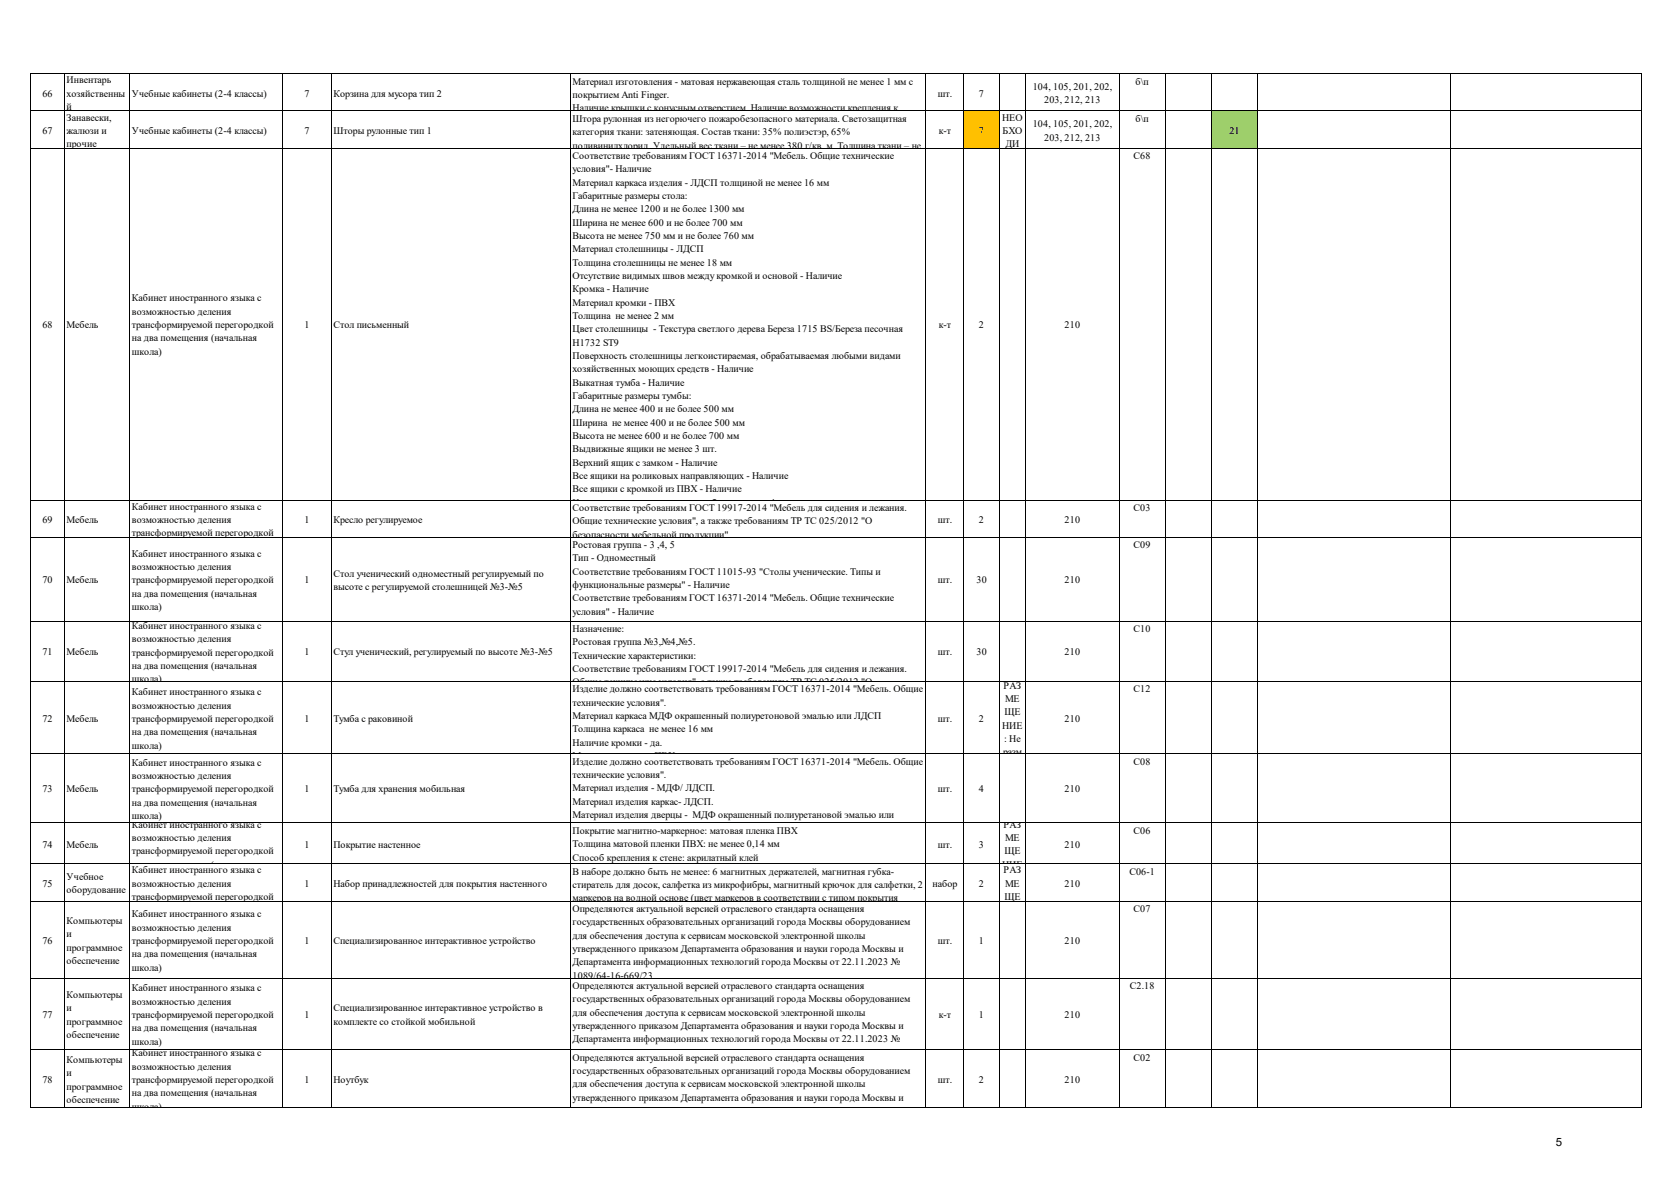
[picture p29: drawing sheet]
<svg xmlns="http://www.w3.org/2000/svg" width="297mm" height="210mm" viewBox="0 0 297 210" stroke-linecap="round" stroke-linejoin="round" font-family="sans-serif">
<defs><g id="words">
<text font-size="2" x="276.5" y="203.8">5</text>
<g font-size="1.8">
<text x="7.5" y="17.2">66</text>
<text x="11.8" y="14.8">Инвентарь</text>
<text x="11.8" y="17.2">хозяйственны</text>
<text x="23.4" y="17.2">Учебные кабинеты (2-4 классы)</text>
<text x="54.1" y="17.2">7</text>
<text x="59.3" y="17.2">Корзина для мусора тип 2</text>
<text x="101.8" y="15.1">Материал изготовления - матовая нержавеющая сталь толщиной не менее 1 мм с</text>
<text x="101.8" y="17.4">покрытием Anti Finger.</text>
<text x="166.7" y="17.2">шт.</text>
<text x="174" y="17.2">7</text>
<text x="183.6" y="16">104, 105, 201, 202,</text>
<text x="201.8" y="15.1">б\п</text>
<text x="7.5" y="23.8">67</text>
<text x="11.8" y="19.6">й</text>
<text x="11.8" y="21.4">Занавески,</text>
<text x="11.8" y="23.8">жалюзи и</text>
<text x="23.4" y="23.8">Учебные кабинеты (2-4 классы)</text>
<text x="54.1" y="23.8">7</text>
<text x="59.3" y="23.8">Шторы рулонные тип 1</text>
<text x="101.8" y="19.8">Наличие крышки с конусным отверстием Наличие возможности крепления к</text>
<text x="101.8" y="21.7">Штора рулонная из негорючего пожаробезопасного материала. Светозащитная</text>
<text x="166.9" y="23.8">к-т</text>
<text x="174" y="23.8">7</text>
<text x="178.1" y="21.4">НЕО</text>
<text x="178.2" y="23.8">БХО</text>
<text x="183.6" y="22.6">104, 105, 201, 202,</text>
<text x="185.6" y="18.4">203, 212, 213</text>
<text x="201.8" y="21.7">б\п</text>
<text x="218.5" y="23.8">21</text>
<text x="11.8" y="26.2">прочие</text>
<text x="101.8" y="24">категория ткани: затеняющая. Состав ткани: 35% полиэстэр, 65%</text>
<text x="101.8" y="26.4">поливинилхлорид Удельный вес ткани – не менее 380 г/кв м Толщина ткани – не</text>
<text x="101.8" y="28.3">Соответствие требованиям ГОСТ 16371-2014 &quot;Мебель. Общие технические</text>
<text x="178.7" y="26.2">ДИ</text>
<text x="185.6" y="25">203, 212, 213</text>
<text x="201.5" y="28.3">С68</text>
<text x="101.8" y="30.7">условия&quot;- Наличие</text>
<text x="101.8" y="33">Материал каркаса изделия - ЛДСП толщиной не менее 16 мм</text>
<text x="101.8" y="35.4">Габаритные размеры стола:</text>
<text x="101.8" y="37.8">Длина не менее 1200 и не более 1300 мм</text>
<text x="101.8" y="40.1">Ширина не менее 600 и не более 700 мм</text>
<text x="101.8" y="42.5">Высота не менее 750 мм и не более 760 мм</text>
<text x="101.8" y="44.9">Материал столешницы - ЛДСП</text>
<text x="101.8" y="47.2">Толщина столешницы не менее 18 мм</text>
<text x="23.4" y="53.6">Кабинет иностранного языка с</text>
<text x="101.8" y="49.6">Отсутствие видимых швов между кромкой и основой - Наличие</text>
<text x="101.8" y="52">Кромка - Наличие</text>
<text x="7.5" y="58.3">68</text>
<text x="11.8" y="58.3">Мебель</text>
<text x="23.4" y="56">возможностью деления</text>
<text x="23.4" y="58.3">трансформируемой перегородкой</text>
<text x="54.1" y="58.3">1</text>
<text x="59.3" y="58.3">Стол письменный</text>
<text x="101.8" y="54.4">Материал кромки - ПВХ</text>
<text x="101.8" y="56.7">Толщина не менее 2 мм</text>
<text x="101.8" y="59.1">Цвет столешницы - Текстура светлого дерева Береза 1715 BS/Береза песочная</text>
<text x="166.9" y="58.3">к-т</text>
<text x="174" y="58.3">2</text>
<text x="189.2" y="58.3">210</text>
<text x="23.4" y="60.7">на два помещения (начальная</text>
<text x="23.4" y="63.1">школа)</text>
<text x="101.8" y="61.5">H1732 ST9</text>
<text x="101.8" y="63.8">Поверхность столешницы легкоистираемая, обрабатываемая любыми видами</text>
<text x="101.8" y="66.2">хозяйственных моющих средств - Наличие</text>
<text x="101.8" y="68.6">Выкатная тумба - Наличие</text>
<text x="101.8" y="70.9">Габаритные размеры тумбы:</text>
<text x="101.8" y="73.3">Длина не менее 400 и не более 500 мм</text>
<text x="101.8" y="75.7">Ширина не менее 400 и не более 500 мм</text>
<text x="101.8" y="78.1">Высота не менее 600 и не более 700 мм</text>
<text x="101.8" y="80.4">Выдвижные ящики не менее 3 шт.</text>
<text x="101.8" y="82.8">Верхний ящик с замком - Наличие</text>
<text x="101.8" y="89.9">К</text>
<text x="101.8" y="85.2">Все ящики на роликовых направляющих - Наличие</text>
<text x="101.8" y="87.5">Все ящики с кромкой из ПВХ - Наличие</text>
<text x="126.5" y="89.9">б</text>
<text x="136.9" y="89.9">4</text>
<text x="7.5" y="93">69</text>
<text x="11.8" y="93">Мебель</text>
<text x="23.4" y="90.6">Кабинет иностранного языка с</text>
<text x="23.4" y="93">возможностью деления</text>
<text x="23.4" y="95.3">трансформируемой перегородкой</text>
<text x="54.1" y="93">1</text>
<text x="59.3" y="93">Кресло регулируемое</text>
<text x="101.8" y="90.9">Cоответствие требованиям ГОСТ 19917-2014 &quot;Мебель для сидения и лежания.</text>
<text x="101.8" y="93.2">Общие технические условия&quot;, а также требованиям ТР ТС 025/2012 &quot;О</text>
<text x="101.8" y="95.6">безопасности мебельной продукции&quot;</text>
<text x="166.7" y="93">шт.</text>
<text x="174" y="93">2</text>
<text x="189.2" y="93">210</text>
<text x="201.5" y="90.9">С03</text>
<text x="23.4" y="99">Кабинет иностранного языка с</text>
<text x="23.4" y="101.3">возможностью деления</text>
<text x="101.8" y="97.5">Ростовая группа - 3 ,4, 5</text>
<text x="101.8" y="99.8">Тип - Одноместный</text>
<text x="201.5" y="97.5">С09</text>
<text x="7.5" y="103.7">70</text>
<text x="11.8" y="103.7">Мебель</text>
<text x="23.4" y="103.7">трансформируемой перегородкой</text>
<text x="23.4" y="106.1">на два помещения (начальная</text>
<text x="54.1" y="103.7">1</text>
<text x="59.3" y="102.5">Стол ученический одноместный регулируемый по</text>
<text x="59.3" y="104.9">высоте с регулируемой столешницей №3-№5</text>
<text x="101.8" y="102.2">Соответствие требованиям ГОСТ 11015-93 &quot;Столы ученические. Типы и</text>
<text x="101.8" y="104.6">функциональные размеры&quot; - Наличие</text>
<text x="101.8" y="106.9">Соответствие требованиям ГОСТ 16371-2014 &quot;Мебель. Общие технические</text>
<text x="166.7" y="103.7">шт.</text>
<text x="173.6" y="103.7">30</text>
<text x="189.2" y="103.7">210</text>
<text x="23.4" y="111.8">Кабинет иностранного языка с</text>
<text x="23.4" y="108.5">школа)</text>
<text x="101.8" y="109.3">условия&quot; - Наличие</text>
<text x="101.8" y="112.4">Назначение:</text>
<text x="201.5" y="112.4">С10</text>
<text x="7.5" y="116.5">71</text>
<text x="11.8" y="116.5">Мебель</text>
<text x="23.4" y="114.2">возможностью деления</text>
<text x="23.4" y="116.6">трансформируемой перегородкой</text>
<text x="23.4" y="119">на два помещения (начальная</text>
<text x="54.1" y="116.5">1</text>
<text x="59.3" y="116.5">Стул ученический, регулируемый по высоте №3-№5</text>
<text x="101.8" y="114.7">Ростовая группа №3,№4,№5.</text>
<text x="101.8" y="117.1">Технические характеристики:</text>
<text x="101.8" y="119.5">Cоответствие требованиям ГОСТ 19917-2014 &quot;Мебель для сидения и лежания.</text>
<text x="166.7" y="116.5">шт.</text>
<text x="173.6" y="116.5">30</text>
<text x="189.2" y="116.5">210</text>
<text x="23.4" y="121.3">школа)</text>
<text x="23.4" y="123.6">Кабинет иностранного языка с</text>
<text x="23.4" y="126">возможностью деления</text>
<text x="101.8" y="121.8">Общие технические условия&quot; а также требованиям ТР ТС 025/2012 &quot;О</text>
<text x="101.8" y="123.1">Изделие должно соответствовать требованиям ГОСТ 16371-2014 &quot;Мебель. Общие</text>
<text x="101.8" y="125.5">технические условия&quot;.</text>
<text x="178.4" y="122.4">РАЗ</text>
<text x="178.6" y="124.8">МЕ</text>
<text x="201.5" y="123.1">С12</text>
<text x="7.5" y="128.4">72</text>
<text x="11.8" y="128.4">Мебель</text>
<text x="23.4" y="128.4">трансформируемой перегородкой</text>
<text x="23.4" y="130.7">на два помещения (начальная</text>
<text x="54.1" y="128.4">1</text>
<text x="59.3" y="128.4">Тумба с раковиной</text>
<text x="101.8" y="127.9">Материал каркаса МДФ окрашенный полиуретоновой эмалью или ЛДСП</text>
<text x="101.8" y="130.2">Толщина каркаса не менее 16 мм</text>
<text x="166.7" y="128.4">шт.</text>
<text x="174" y="128.4">2</text>
<text x="178.1" y="129.5">НИЕ</text>
<text x="178.5" y="131.9">: Не</text>
<text x="178.6" y="127.2">ЩЕ</text>
<text x="189.2" y="128.4">210</text>
<text x="23.4" y="136.1">Кабинет иностранного языка с</text>
<text x="23.4" y="133.1">школа)</text>
<text x="101.8" y="132.6">Наличие кромки - да.</text>
<text x="101.8" y="135">М</text>
<text x="101.8" y="136">Изделие должно соответствовать требованиям ГОСТ 16371-2014 &quot;Мебель. Общие</text>
<text x="116.3" y="135">ПВХ</text>
<text x="178.3" y="134.3">разм</text>
<text x="201.5" y="136">С08</text>
<text x="7.5" y="140.9">73</text>
<text x="11.8" y="140.9">Мебель</text>
<text x="23.4" y="138.5">возможностью деления</text>
<text x="23.4" y="140.9">трансформируемой перегородкой</text>
<text x="23.4" y="143.3">на два помещения (начальная</text>
<text x="54.1" y="140.9">1</text>
<text x="59.3" y="140.9">Тумба для хранения мобильная</text>
<text x="101.8" y="138.3">технические условия&quot;.</text>
<text x="101.8" y="140.7">Материал изделия - МДФ/ ЛДСП.</text>
<text x="101.8" y="143.1">Материал изделия каркас- ЛДСП.</text>
<text x="166.7" y="140.9">шт.</text>
<text x="174" y="140.9">4</text>
<text x="189.2" y="140.9">210</text>
<text x="23.4" y="145.6">школа)</text>
<text x="23.4" y="147.2">Кабинет иностранного языка с</text>
<text x="23.4" y="149.5">возможностью деления</text>
<text x="101.8" y="145.5">Материал изделия дверцы - МДФ окрашенный полиуретановой эмалью или</text>
<text x="101.8" y="148.3">Покрытие магнитно-маркерное: матовая пленка ПВХ</text>
<text x="178.4" y="147.2">РАЗ</text>
<text x="178.6" y="149.5">МЕ</text>
<text x="201.5" y="148.3">С06</text>
<text x="7.5" y="150.7">74</text>
<text x="11.8" y="150.7">Мебель</text>
<text x="23.4" y="151.9">трансформируемой перегородкой</text>
<text x="23.4" y="155.3">Кабинет иностранного языка с</text>
<text x="37.5" y="154.3">(</text>
<text x="54.1" y="150.7">1</text>
<text x="59.3" y="150.7">Покрытие настенное</text>
<text x="101.8" y="150.6">Толщина матовой пленки ПВХ: не менее 0,14 мм</text>
<text x="101.8" y="153">Способ крепления к стене: акрилатный клей</text>
<text x="101.8" y="155.5">В наборе должно быть не менее: 6 магнитных держателей, магнитная губка-</text>
<text x="166.7" y="150.7">шт.</text>
<text x="174" y="150.7">3</text>
<text x="178.1" y="154.3">НИЕ</text>
<text x="178.4" y="155.3">РАЗ</text>
<text x="178.6" y="151.9">ЩЕ</text>
<text x="189.2" y="150.7">210</text>
<text x="200.7" y="155.5">С06-1</text>
<text x="7.5" y="157.7">75</text>
<text x="11.8" y="156.5">Учебное</text>
<text x="11.8" y="158.8">оборудование</text>
<text x="23.4" y="157.7">возможностью деления</text>
<text x="23.4" y="160">трансформируемой перегородкой</text>
<text x="54.1" y="157.7">1</text>
<text x="59.3" y="157.7">Набор принадлежностей для покрытия настенного</text>
<text x="101.8" y="157.9">стиратель для досок, салфетка из микрофибры, магнитный крючок для салфетки, 2</text>
<text x="101.8" y="160.3">маркеров на водной основе (цвет маркеров в соответствии с типом покрытия</text>
<text x="165.8" y="157.7">набор</text>
<text x="174" y="157.7">2</text>
<text x="178.6" y="160">ЩЕ</text>
<text x="178.6" y="157.7">МЕ</text>
<text x="189.2" y="157.7">210</text>
<text x="7.5" y="167.8">76</text>
<text x="11.8" y="164.3">Компьютеры</text>
<text x="11.8" y="166.6">и</text>
<text x="23.4" y="163.1">Кабинет иностранного языка с</text>
<text x="23.4" y="165.4">возможностью деления</text>
<text x="23.4" y="167.8">трансформируемой перегородкой</text>
<text x="54.1" y="167.8">1</text>
<text x="59.3" y="167.8">Специализированное интерактивное устройство</text>
<text x="101.8" y="162.1">Определяются актуальной версией отраслевого стандарта оснащения</text>
<text x="101.8" y="164.5">государственных образовательных организаций города Москвы оборудованием</text>
<text x="101.8" y="166.9">для обеспечения доступа к сервисам московской электронной школы</text>
<text x="166.7" y="167.8">шт.</text>
<text x="174" y="167.8">1</text>
<text x="189.2" y="167.8">210</text>
<text x="201.5" y="162.1">С07</text>
<text x="11.8" y="169">программное</text>
<text x="11.8" y="171.4">обеспечение</text>
<text x="23.4" y="170.2">на два помещения (начальная</text>
<text x="23.4" y="172.6">школа)</text>
<text x="101.8" y="174">1089/64-16-669/23</text>
<text x="101.8" y="169.3">утвержденного приказом Департамента образования и науки города Москвы и</text>
<text x="101.8" y="171.6">Департамента информационных технологий города Москвы от 22.11.2023 №</text>
<text x="11.8" y="177.5">Компьютеры</text>
<text x="11.8" y="179.8">и</text>
<text x="23.4" y="176.3">Кабинет иностранного языка с</text>
<text x="23.4" y="178.6">возможностью деления</text>
<text x="59.3" y="179.8">Специализированное интерактивное устройство в</text>
<text x="101.8" y="175.9">Определяются актуальной версией отраслевого стандарта оснащения</text>
<text x="101.8" y="178.2">государственных образовательных организаций города Москвы оборудованием</text>
<text x="200.8" y="175.9">С2.18</text>
<text x="7.5" y="181">77</text>
<text x="11.8" y="182.2">программное</text>
<text x="11.8" y="184.6">обеспечение</text>
<text x="23.4" y="181">трансформируемой перегородкой</text>
<text x="23.4" y="183.4">на два помещения (начальная</text>
<text x="23.4" y="185.8">школа)</text>
<text x="54.1" y="181">1</text>
<text x="59.3" y="182.2">комплекте со стойкой мобильной</text>
<text x="101.8" y="180.6">для обеспечения доступа к сервисам московской электронной школы</text>
<text x="101.8" y="183">утвержденного приказом Департамента образования и науки города Москвы и</text>
<text x="101.8" y="185.3">Департамента информационных технологий города Москвы от 22.11.2023 №</text>
<text x="166.9" y="181">к-т</text>
<text x="174" y="181">1</text>
<text x="189.2" y="181">210</text>
<text x="11.8" y="189">Компьютеры</text>
<text x="11.8" y="191.4">и</text>
<text x="23.4" y="187.8">Кабинет иностранного языка с</text>
<text x="23.4" y="190.2">возможностью деления</text>
<text x="101.8" y="188.6">Определяются актуальной версией отраслевого стандарта оснащения</text>
<text x="101.8" y="190.9">государственных образовательных организаций города Москвы оборудованием</text>
<text x="201.5" y="188.6">С02</text>
<text x="7.5" y="192.5">78</text>
<text x="11.8" y="193.7">программное</text>
<text x="11.8" y="196.1">обеспечение</text>
<text x="23.4" y="192.5">трансформируемой перегородкой</text>
<text x="23.4" y="194.9">на два помещения (начальная</text>
<text x="23.4" y="197.3">школа)</text>
<text x="54.1" y="192.5">1</text>
<text x="59.3" y="192.5">Ноутбук</text>
<text x="101.8" y="193.3">для обеспечения доступа к сервисам московской электронной школы</text>
<text x="101.8" y="195.7">утвержденного приказом Департамента образования и науки города Москвы и</text>
<text x="166.7" y="192.5">шт.</text>
<text x="174" y="192.5">2</text>
<text x="189.2" y="192.5">210</text>
<text x="114.4" y="198">ф</text>
<text x="149.6" y="198">22 11 2023 №</text>
</g>
</g></defs>
<path d="M171.3 19.7h6.4v6.7h-6.4z" fill-rule="evenodd" fill="#ffc000"/>
<path d="M215.3 19.7h8.3v6.7h-8.3z" fill-rule="evenodd" fill="#92d050"/>
<g fill="none" stroke="#000" stroke-width=".18">
<path d="M5.5 13v184M5.6 13.1h286.2M5.6 19.7h286.2M11.4 13.2v183.8M23 13.2v183.8M50.3 13.2v183.8M58.8 13.2v183.8M101.3 13.2v183.8M164.6 13.2v183.8M171.3 13.2v183.8M177.6 13.2v183.8M182.2 13.2v183.8"/>
<path d="M199 13.2v183.8M207.1 13.2v183.8M215.3 13.2v183.8M223.5 13.2v183.8M257.8 13.2v183.8M291.8 13.2v183.8M5.6 26.3h286.2M5.6 88.9h286.2M5.6 95.5h286.2M5.6 110.4h286.2M5.6 121.2h286.2M5.6 134h286.2"/>
<path d="M5.6 146.3h286.2M5.6 153.6h286.2M5.6 160.2h286.2M5.6 173.9h286.2M5.6 186.6h286.2M5.6 196.9h286.2"/>
</g>
<use href="#words"/>
</svg>
